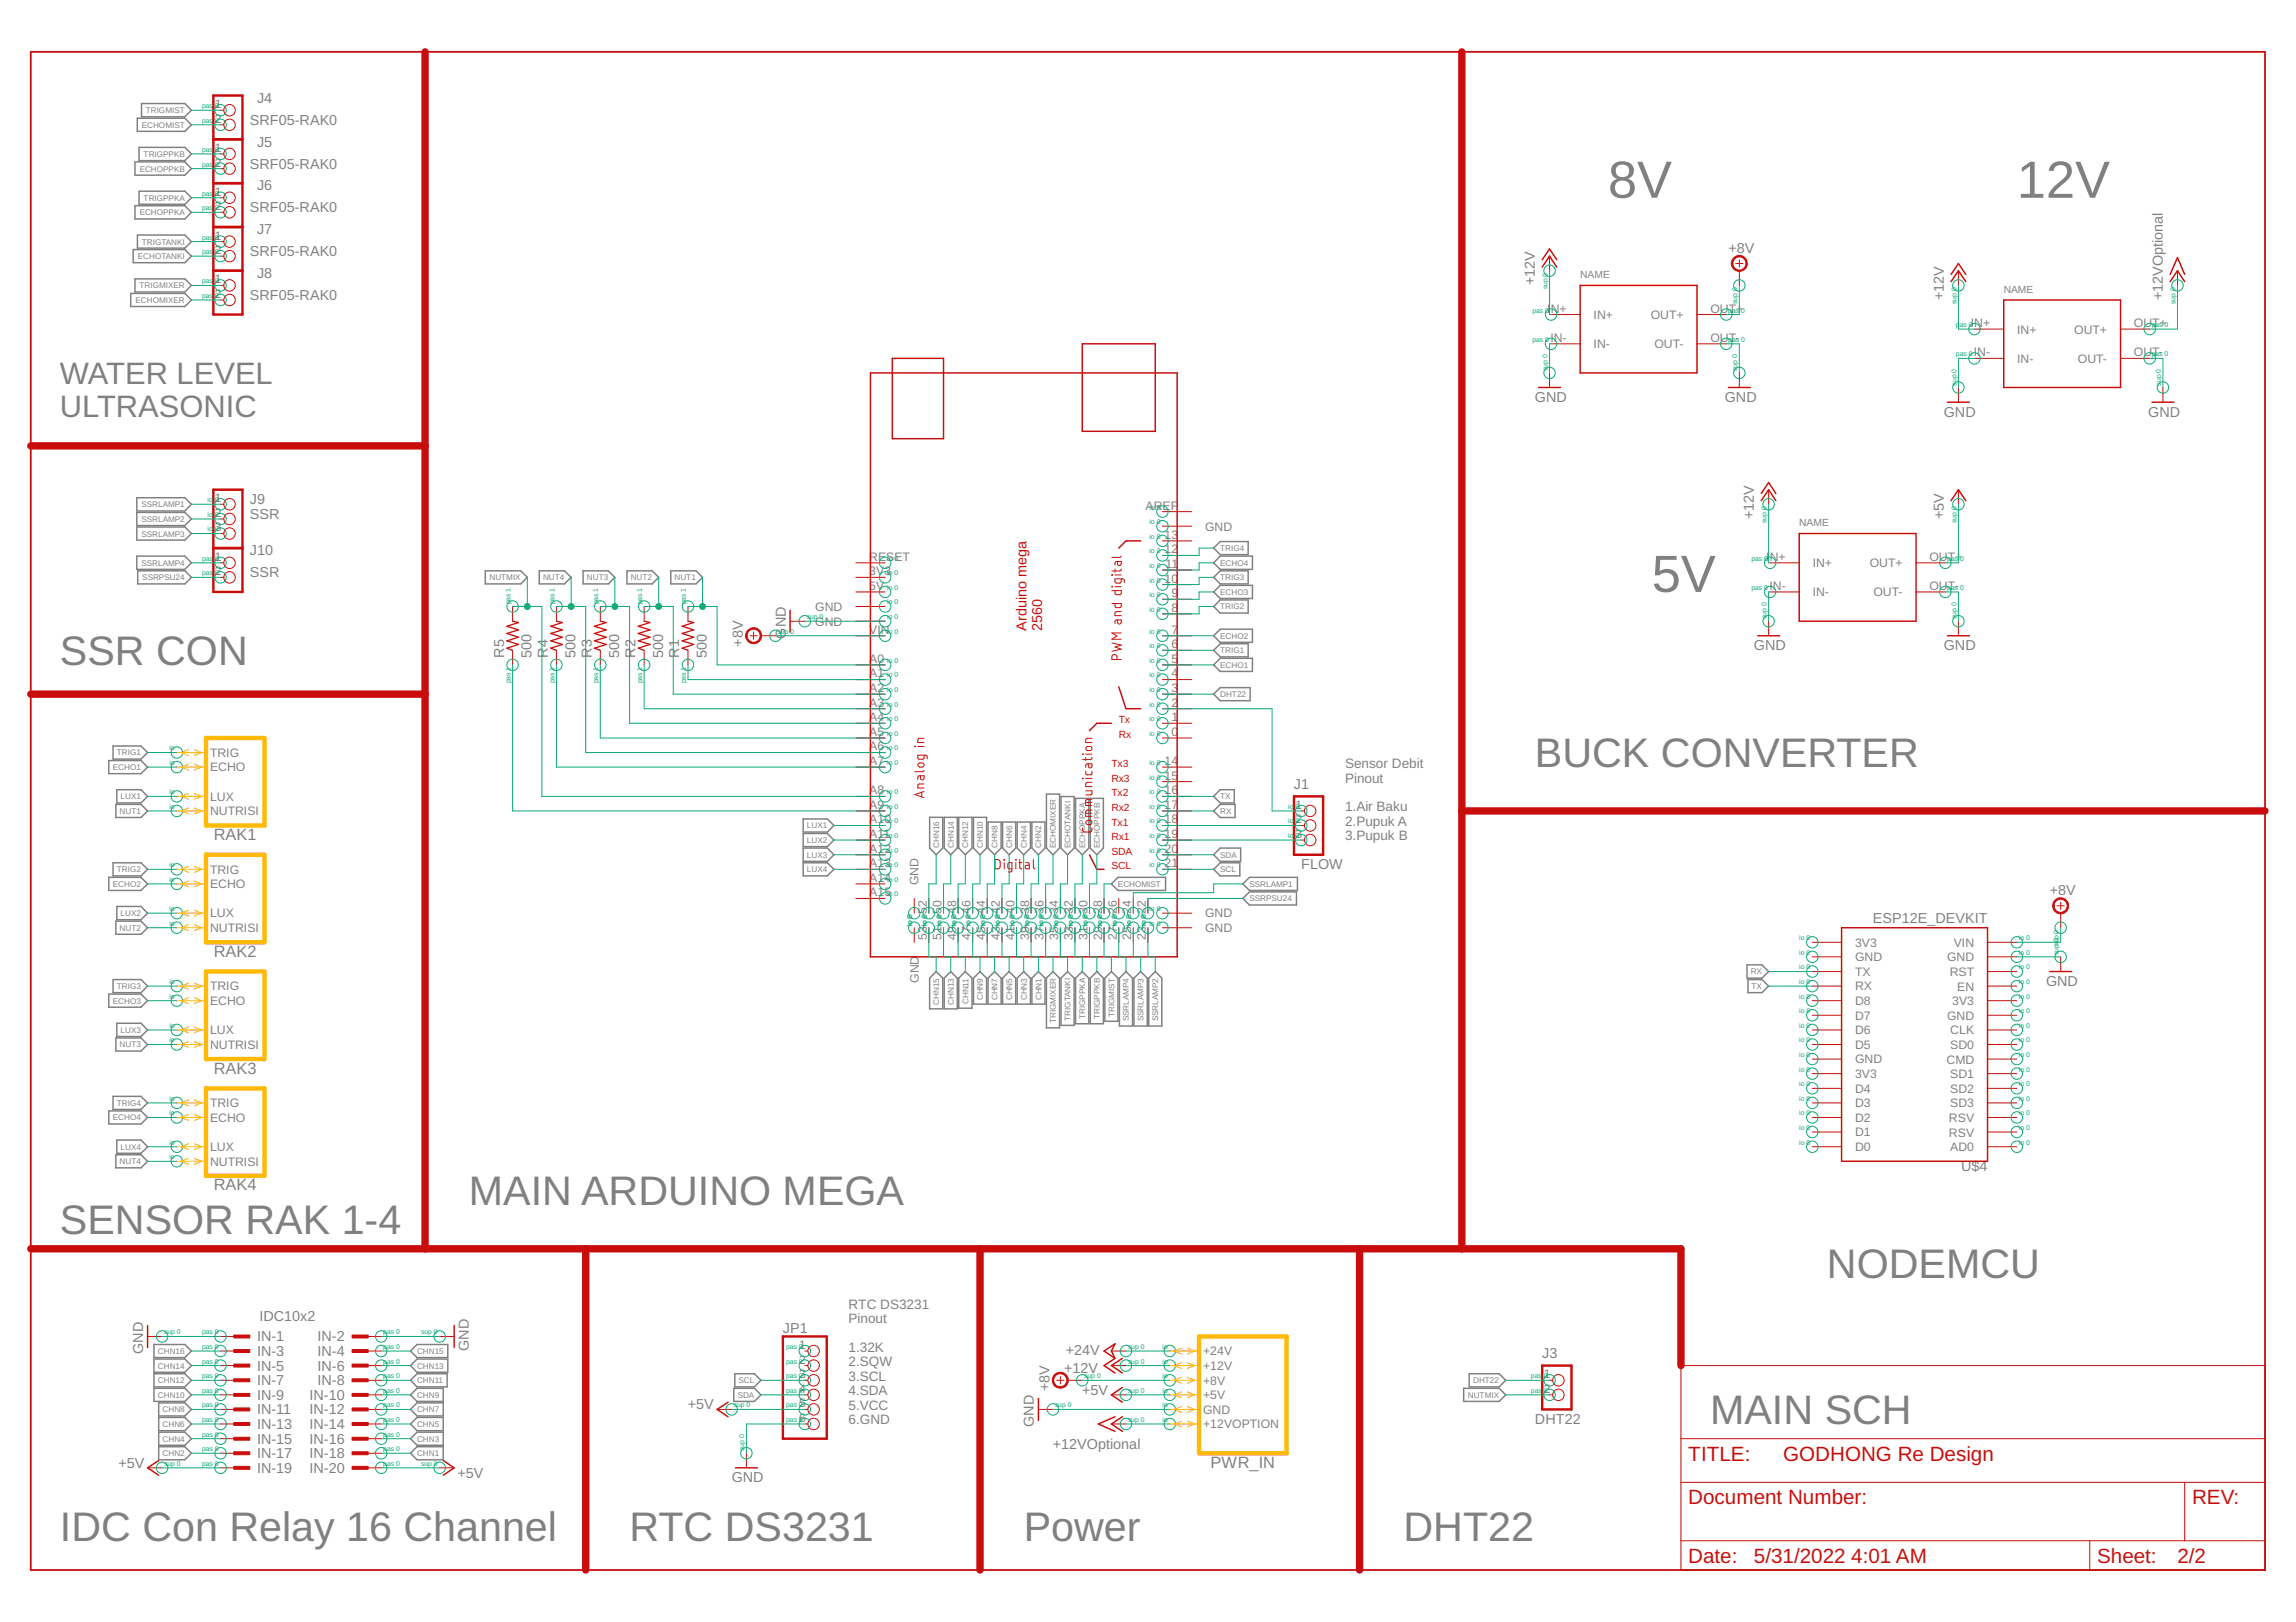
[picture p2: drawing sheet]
<svg xmlns="http://www.w3.org/2000/svg" width="297mm" height="210mm" viewBox="0 0 297 210" stroke-linecap="round" stroke-linejoin="round" font-family="sans-serif">
<defs><g id="words">
<g font-size="6.8" fill="#808080">
<text x="208" y="25.6">8V</text>
<text x="260.9" y="25.6">12V</text>
<text x="213.7" y="76.6">5V</text>
</g>
<g font-size="5.3" fill="#808080">
<text x="7.8" y="86">SSR CON</text>
<text x="198.6" y="99.3">BUCK CONVERTER</text>
<text x="60.7" y="155.9">MAIN ARDUINO MEGA</text>
<text x="7.8" y="159.7">SENSOR RAK 1-4</text>
<text x="236.4" y="165.4">NODEMCU</text>
<text x="221.2" y="184.3">MAIN SCH</text>
<text x="7.8" y="199.4">IDC Con Relay 16 Channel</text>
<text x="81.4" y="199.4">RTC DS3231</text>
<text x="132.5" y="199.4">Power</text>
<text x="181.6" y="199.4">DHT22</text>
</g>
<g font-size="4" fill="#808080">
<text x="7.8" y="49.7">WATER LEVEL</text>
<text x="7.8" y="53.9">ULTRASONIC</text>
</g>
<g font-size="2.7" fill="#c90d0c">
<text x="218.4" y="189">TITLE:</text>
<text x="230.7" y="189">GODHONG Re Design</text>
<text x="218.4" y="194.7">Document Number:</text>
<text x="283.6" y="194.7">REV:</text>
<text x="218.4" y="202.2">Date:</text>
<text x="226.9" y="202.2">5/31/2022</text>
<text x="239.5" y="202.2">4:01 AM</text>
<text x="271.3" y="202.2">Sheet:</text>
<text x="281.7" y="202.2">2/2</text>
</g>
<g font-size="2.1" fill="#808080">
<text x="27.7" y="108.7">RAK1</text>
<text x="27.7" y="123.8">RAK2</text>
<text x="27.7" y="138.9">RAK3</text>
<text x="27.7" y="154.1">RAK4</text>
<text x="156.6" y="190">PWR_IN</text>
</g>
<g font-size="1.9" fill="#808080">
<text x="32.3" y="16.1">SRF05-RAK0</text>
<text x="33.3" y="13.3">J4</text>
<text x="32.3" y="21.8">SRF05-RAK0</text>
<text x="33.3" y="19">J5</text>
<text x="32.3" y="27.5">SRF05-RAK0</text>
<text x="33.3" y="24.6">J6</text>
<text x="32.3" y="33.2">SRF05-RAK0</text>
<text x="33.3" y="30.3">J7</text>
<text x="33.3" y="36">J8</text>
<text x="223.6" y="32.7">+8V</text>
<text x="32.3" y="38.8">SRF05-RAK0</text>
<text x="198.6" y="36.9" transform="rotate(-90 198.6 36.9)">+12V</text>
<text x="251.5" y="38.8" transform="rotate(-90 251.5 38.8)">+12V</text>
<text x="279.8" y="38.8" transform="rotate(-90 279.8 38.8)">+12VOptional</text>
<text x="198.6" y="52">GND</text>
<text x="223.1" y="52">GND</text>
<text x="251.5" y="53.9">GND</text>
<text x="277.9" y="53.9">GND</text>
<text x="32.3" y="65.3">J9</text>
<text x="32.3" y="67.2">SSR</text>
<text x="32.3" y="71.9">J10</text>
<text x="226.9" y="67.2" transform="rotate(-90 226.9 67.2)">+12V</text>
<text x="251.5" y="67.2" transform="rotate(-90 251.5 67.2)">+5V</text>
<text x="32.3" y="74.7">SSR</text>
<text x="96.1" y="83.7" transform="rotate(-90 96.1 83.7)">+8V</text>
<text x="101.6" y="82.6" transform="rotate(-90 101.6 82.6)">GND</text>
<text x="65.2" y="85.1" transform="rotate(-90 65.2 85.1)">R5</text>
<text x="68.8" y="85.1" transform="rotate(-90 68.8 85.1)">500</text>
<text x="70.9" y="85.1" transform="rotate(-90 70.9 85.1)">R4</text>
<text x="74.4" y="85.1" transform="rotate(-90 74.4 85.1)">500</text>
<text x="76.5" y="85.1" transform="rotate(-90 76.5 85.1)">R3</text>
<text x="80.1" y="85.1" transform="rotate(-90 80.1 85.1)">500</text>
<text x="82.2" y="85.1" transform="rotate(-90 82.2 85.1)">R2</text>
<text x="85.8" y="85.1" transform="rotate(-90 85.8 85.1)">500</text>
<text x="87.9" y="85.1" transform="rotate(-90 87.9 85.1)">R1</text>
<text x="91.5" y="85.1" transform="rotate(-90 91.5 85.1)">500</text>
<text x="226.9" y="84.2">GND</text>
<text x="251.5" y="84.2">GND</text>
<text x="167.4" y="102.1">J1</text>
<text x="168.3" y="112.5">FLOW</text>
<text x="242.3" y="119.5">ESP12E_DEVKIT</text>
<text x="265.2" y="115.8">+8V</text>
<text x="264.7" y="127.6">GND</text>
<text x="253.7" y="151.6">U$4</text>
<text x="33.3" y="173.6">IN-1</text>
<text x="33.6" y="171">IDC10x2</text>
<text x="41.1" y="173.6">IN-2</text>
<text x="101.3" y="172.5">JP1</text>
<text x="18.5" y="175.2" transform="rotate(-90 18.5 175.2)">GND</text>
<text x="33.3" y="175.5">IN-3</text>
<text x="33.3" y="177.4">IN-5</text>
<text x="33.3" y="179.3">IN-7</text>
<text x="41.1" y="175.5">IN-4</text>
<text x="41.1" y="177.4">IN-6</text>
<text x="41.1" y="179.3">IN-8</text>
<text x="60.7" y="174.8" transform="rotate(-90 60.7 174.8)">GND</text>
<text x="137.7" y="177.7">+12V</text>
<text x="137.9" y="175.4">+24V</text>
<text x="199.5" y="175.8">J3</text>
<text x="33.3" y="181.2">IN-9</text>
<text x="33.3" y="183">IN-11</text>
<text x="33.3" y="184.9">IN-13</text>
<text x="40" y="181.2">IN-10</text>
<text x="40" y="183">IN-12</text>
<text x="40" y="184.9">IN-14</text>
<text x="89" y="182.4">+5V</text>
<text x="133.8" y="184.7" transform="rotate(-90 133.8 184.7)">GND</text>
<text x="135.8" y="180" transform="rotate(-90 135.8 180)">+8V</text>
<text x="140" y="180.5">+5V</text>
<text x="198.6" y="184.3">DHT22</text>
<text x="15.3" y="190">+5V</text>
<text x="33.3" y="186.8">IN-15</text>
<text x="33.3" y="188.7">IN-17</text>
<text x="33.3" y="190.6">IN-19</text>
<text x="40" y="186.8">IN-16</text>
<text x="40" y="188.7">IN-18</text>
<text x="40" y="190.6">IN-20</text>
<text x="59.2" y="191.3">+5V</text>
<text x="94.7" y="191.8">GND</text>
<text x="136.2" y="187.5">+12VOptional</text>
</g>
<g font-size="1.9" fill="#c90d0c">
<text x="132.8" y="81.6" transform="rotate(-90 132.8 81.6)">Arduino mega</text>
<text x="134.8" y="81.6" transform="rotate(-90 134.8 81.6)">2560</text>
</g>
<g font-size="1.8" fill="#808080">
<text x="174" y="99.4">Sensor Debit</text>
<text x="174" y="101.3">Pinout</text>
<text x="174" y="105">1.Air Baku</text>
<text x="174" y="106.9">2.Pupuk A</text>
<text x="174" y="108.7">3.Pupuk B</text>
<text x="109.8" y="169.4">RTC DS3231</text>
<text x="109.8" y="171.2">Pinout</text>
<text x="109.8" y="175">1.32K</text>
<text x="109.8" y="176.8">2.SQW</text>
<text x="109.8" y="178.7">3.SCL</text>
<text x="109.8" y="180.6">4.SDA</text>
<text x="109.8" y="182.4">5.VCC</text>
<text x="109.8" y="184.3">6.GND</text>
</g>
<g font-size="1.6" fill="#808080">
<text x="27.8" y="14">1</text>
<text x="27.8" y="15.9">2</text>
<text x="27.8" y="19.7">1</text>
<text x="27.8" y="21.6">2</text>
<text x="27.8" y="25.3">1</text>
<text x="27.8" y="27.2">2</text>
<text x="27.8" y="31">1</text>
<text x="27.8" y="32.9">2</text>
<text x="27.8" y="36.7">1</text>
<text x="27.8" y="38.6">2</text>
<text x="200.2" y="40.4">I</text>
<text x="200.6" y="40.4">N+</text>
<text x="206.2" y="41.3">IN+</text>
<text x="213.6" y="41.3">OUT+</text>
<text x="221.3" y="40.4">OUT+</text>
<text x="200.6" y="44.2">IN-</text>
<text x="206.2" y="45.1">IN-</text>
<text x="214" y="45.1">OUT-</text>
<text x="221.3" y="44.2">OUT-</text>
<text x="255" y="42.3">IN+</text>
<text x="255.4" y="46.1">IN-</text>
<text x="261" y="43.2">IN+</text>
<text x="261" y="46.9">IN-</text>
<text x="268.3" y="43.2">OUT+</text>
<text x="268.8" y="47">OUT-</text>
<text x="276.1" y="42.3">OUT+</text>
<text x="276.1" y="46.1">OUT-</text>
<text x="27.8" y="65">1</text>
<text x="148.2" y="65.9">AREF</text>
<text x="27.8" y="66.9">2</text>
<text x="27.8" y="68.8">3</text>
<text x="150.7" y="69.7">13</text>
<text x="150.7" y="71.6">12</text>
<text x="155.9" y="68.7">GND</text>
<text x="27.8" y="72.6">1</text>
<text x="27.8" y="74.4">2</text>
<text x="112.5" y="76.3">5V</text>
<text x="112.5" y="74.4">3V3</text>
<text x="112.5" y="72.6">RESET</text>
<text x="150.7" y="75.4">10</text>
<text x="150.8" y="73.5">11</text>
<text x="151.5" y="77.3">9</text>
<text x="228.5" y="72.6">I</text>
<text x="228.9" y="76.3">IN-</text>
<text x="229" y="72.6">N+</text>
<text x="234.5" y="73.4">IN+</text>
<text x="234.5" y="77.2">IN-</text>
<text x="241.9" y="73.4">OUT+</text>
<text x="242.4" y="77.2">OUT-</text>
<text x="249.6" y="72.6">OUT+</text>
<text x="249.6" y="76.3">OUT-</text>
<text x="105.5" y="81">GND</text>
<text x="105.5" y="79.1">GND</text>
<text x="112.5" y="82">VIN</text>
<text x="151.5" y="79.2">8</text>
<text x="151.5" y="82">7</text>
<text x="151.5" y="83.9">6</text>
<text x="112.5" y="89.6">A2</text>
<text x="112.5" y="87.7">A1</text>
<text x="112.5" y="85.8">A0</text>
<text x="151.5" y="85.8">5</text>
<text x="151.5" y="87.7">4</text>
<text x="151.5" y="89.6">3</text>
<text x="112.5" y="95.2">A5</text>
<text x="112.5" y="93.3">A4</text>
<text x="112.5" y="91.5">A3</text>
<text x="151.5" y="91.5">2</text>
<text x="151.5" y="93.3">1</text>
<text x="151.5" y="95.2">0</text>
<text x="27.2" y="98">TRIG</text>
<text x="27.2" y="99.8">ECHO</text>
<text x="112.5" y="99">A7</text>
<text x="112.5" y="97.1">A6</text>
<text x="150.7" y="99">14</text>
<text x="150.7" y="100.9">15</text>
<text x="27.2" y="103.6">LUX</text>
<text x="27.2" y="105.5">NUTRISI</text>
<text x="112.5" y="106.6">A10</text>
<text x="112.5" y="104.7">A9</text>
<text x="112.5" y="102.8">A8</text>
<text x="150.7" y="102.8">16</text>
<text x="150.7" y="104.7">17</text>
<text x="150.7" y="106.6">18</text>
<text x="167.6" y="104.7">1</text>
<text x="167.6" y="106.6">2</text>
<text x="27.2" y="113.1">TRIG</text>
<text x="112.5" y="112.2">A13</text>
<text x="112.5" y="110.3">A12</text>
<text x="112.5" y="108.5">A11</text>
<text x="150.7" y="108.5">19</text>
<text x="150.7" y="110.3">20</text>
<text x="150.7" y="112.2">21</text>
<text x="167.6" y="108.5">3</text>
<text x="27.2" y="115">ECHO</text>
<text x="27.2" y="118.7">LUX</text>
<text x="112.5" y="116">A15</text>
<text x="112.5" y="114.1">A14</text>
<text x="118.8" y="114.5" transform="rotate(-90 118.8 114.5)">GND</text>
<text x="119.9" y="118.3" transform="rotate(-90 119.9 118.3)">52</text>
<text x="121.8" y="118.3" transform="rotate(-90 121.8 118.3)">50</text>
<text x="123.7" y="118.3" transform="rotate(-90 123.7 118.3)">48</text>
<text x="125.6" y="118.3" transform="rotate(-90 125.6 118.3)">46</text>
<text x="127.5" y="118.3" transform="rotate(-90 127.5 118.3)">44</text>
<text x="129.4" y="118.3" transform="rotate(-90 129.4 118.3)">42</text>
<text x="131.2" y="118.3" transform="rotate(-90 131.2 118.3)">40</text>
<text x="133.1" y="118.3" transform="rotate(-90 133.1 118.3)">38</text>
<text x="135" y="118.3" transform="rotate(-90 135 118.3)">36</text>
<text x="136.9" y="118.3" transform="rotate(-90 136.9 118.3)">34</text>
<text x="138.8" y="118.3" transform="rotate(-90 138.8 118.3)">32</text>
<text x="140.7" y="118.3" transform="rotate(-90 140.7 118.3)">30</text>
<text x="142.6" y="118.3" transform="rotate(-90 142.6 118.3)">28</text>
<text x="144.5" y="118.3" transform="rotate(-90 144.5 118.3)">26</text>
<text x="146.4" y="118.3" transform="rotate(-90 146.4 118.3)">24</text>
<text x="148.2" y="118.3" transform="rotate(-90 148.2 118.3)">22</text>
<text x="155.9" y="118.7">GND</text>
<text x="27.2" y="120.6">NUTRISI</text>
<text x="119.9" y="121.7" transform="rotate(-90 119.9 121.7)">53</text>
<text x="121.8" y="121.7" transform="rotate(-90 121.8 121.7)">51</text>
<text x="123.7" y="121.7" transform="rotate(-90 123.7 121.7)">49</text>
<text x="125.6" y="121.7" transform="rotate(-90 125.6 121.7)">47</text>
<text x="127.5" y="121.7" transform="rotate(-90 127.5 121.7)">45</text>
<text x="129.4" y="121.7" transform="rotate(-90 129.4 121.7)">43</text>
<text x="131.2" y="121.7" transform="rotate(-90 131.2 121.7)">41</text>
<text x="133.1" y="121.7" transform="rotate(-90 133.1 121.7)">39</text>
<text x="135" y="121.7" transform="rotate(-90 135 121.7)">37</text>
<text x="136.9" y="121.7" transform="rotate(-90 136.9 121.7)">35</text>
<text x="138.8" y="121.7" transform="rotate(-90 138.8 121.7)">33</text>
<text x="140.7" y="121.7" transform="rotate(-90 140.7 121.7)">31</text>
<text x="142.6" y="121.7" transform="rotate(-90 142.6 121.7)">29</text>
<text x="144.5" y="121.7" transform="rotate(-90 144.5 121.7)">27</text>
<text x="146.4" y="121.7" transform="rotate(-90 146.4 121.7)">25</text>
<text x="148.2" y="121.7" transform="rotate(-90 148.2 121.7)">23</text>
<text x="155.9" y="120.6">GND</text>
<text x="240" y="124.4">GND</text>
<text x="240" y="122.5">3V3</text>
<text x="251.9" y="124.4">GND</text>
<text x="252.8" y="122.5">VIN</text>
<text x="27.2" y="128.2">TRIG</text>
<text x="27.2" y="130.1">ECHO</text>
<text x="118.9" y="127.2" transform="rotate(-90 118.9 127.2)">GND</text>
<text x="240" y="132">D7</text>
<text x="240" y="130.1">D8</text>
<text x="240" y="128.2">RX</text>
<text x="240" y="126.3">TX</text>
<text x="251.9" y="132">GND</text>
<text x="252.3" y="126.3">RST</text>
<text x="252.6" y="130.1">3V3</text>
<text x="253.2" y="128.2">EN</text>
<text x="27.2" y="133.8">LUX</text>
<text x="27.2" y="135.7">NUTRISI</text>
<text x="240" y="137.6">GND</text>
<text x="240" y="135.7">D5</text>
<text x="240" y="133.8">D6</text>
<text x="251.8" y="137.6">CMD</text>
<text x="252.3" y="135.7">SD0</text>
<text x="252.3" y="133.9">CLK</text>
<text x="27.2" y="143.3">TRIG</text>
<text x="240" y="143.3">D3</text>
<text x="240" y="141.4">D4</text>
<text x="240" y="139.5">3V3</text>
<text x="252.3" y="143.3">SD3</text>
<text x="252.3" y="141.4">SD2</text>
<text x="252.3" y="139.5">SD1</text>
<text x="27.2" y="145.2">ECHO</text>
<text x="27.2" y="149">LUX</text>
<text x="240" y="149">D0</text>
<text x="240" y="147.1">D1</text>
<text x="240" y="145.2">D2</text>
<text x="252.1" y="147.1">RSV</text>
<text x="252.1" y="145.2">RSV</text>
<text x="252.3" y="149">AD0</text>
<text x="27.2" y="150.8">NUTRISI</text>
<text x="103.4" y="174.6">1</text>
<text x="103.4" y="176.5">2</text>
<text x="103.4" y="178.4">3</text>
<text x="155.7" y="175.4">+24V</text>
<text x="155.7" y="177.3">+12V</text>
<text x="155.7" y="179.2">+8V</text>
<text x="199.7" y="178.4">1</text>
<text x="103.4" y="180.2">4</text>
<text x="103.4" y="182.1">5</text>
<text x="103.4" y="184">6</text>
<text x="155.7" y="181.1">+5V</text>
<text x="155.7" y="183">GND</text>
<text x="155.7" y="184.9">+12VOPTION</text>
<text x="199.7" y="180.2">2</text>
</g>
<g font-size="1.3" fill="#808080">
<text x="204.4" y="36">NAME</text>
<text x="259.2" y="37.9">NAME</text>
<text x="232.8" y="68.1">NAME</text>
</g>
<g font-size="1.3" fill="#c90d0c">
<text x="144.7" y="93.6">Tx</text>
<text x="144.7" y="95.5">Rx</text>
<text x="143.8" y="99.3">Tx3</text>
<text x="143.8" y="101.2">Rx3</text>
<text x="143.8" y="103.1">Tx2</text>
<text x="143.8" y="104.9">Rx2</text>
<text x="143.8" y="106.8">Tx1</text>
<text x="143.8" y="108.7">Rx1</text>
<text x="143.8" y="110.6">SDA</text>
<text x="143.8" y="112.5">SCL</text>
</g>
<g font-size="1.1" fill="#808080">
<text x="18.3" y="16.5">ECHOMIST</text>
<text x="18.9" y="14.6">TRIGMIST</text>
<text x="18.1" y="22.2">ECHOPPKB</text>
<text x="18.6" y="20.3">TRIGPPKB</text>
<text x="18.1" y="27.9">ECHOPPKA</text>
<text x="18.6" y="26">TRIGPPKA</text>
<text x="17.8" y="33.5">ECHOTANKI</text>
<text x="18.3" y="31.6">TRIGTANKI</text>
<text x="17.5" y="39.2">ECHOMIXER</text>
<text x="18" y="37.3">TRIGMIXER</text>
<text x="18.3" y="65.7">SSRLAMP1</text>
<text x="18.3" y="67.5">SSRLAMP2</text>
<text x="18.3" y="69.4">SSRLAMP3</text>
<text x="157.9" y="71.3">TRIG4</text>
<text x="18.3" y="73.2">SSRLAMP4</text>
<text x="18.4" y="75.1">SSRPSU24</text>
<text x="63.3" y="75.1">NUTMIX</text>
<text x="70.3" y="75.1">NUT4</text>
<text x="75.9" y="75.1">NUT3</text>
<text x="81.6" y="75.1">NUT2</text>
<text x="87.3" y="75.1">NUT1</text>
<text x="157.9" y="75.1">TRIG3</text>
<text x="157.9" y="77">ECHO3</text>
<text x="157.9" y="73.2">ECHO4</text>
<text x="157.9" y="78.9">TRIG2</text>
<text x="157.9" y="82.6">ECHO2</text>
<text x="157.9" y="84.5">TRIG1</text>
<text x="157.9" y="86.4">ECHO1</text>
<text x="157.9" y="90.2">DHT22</text>
<text x="14.6" y="99.7">ECHO1</text>
<text x="15.1" y="97.8">TRIG1</text>
<text x="15.5" y="105.3">NUT1</text>
<text x="15.6" y="103.4">LUX1</text>
<text x="104.4" y="107.2">LUX1</text>
<text x="157.9" y="103.4">TX</text>
<text x="157.9" y="105.3">RX</text>
<text x="15.1" y="112.9">TRIG2</text>
<text x="104.4" y="109.1">LUX2</text>
<text x="104.4" y="111">LUX3</text>
<text x="104.4" y="112.9">LUX4</text>
<text x="121.5" y="109.8" transform="rotate(-90 121.5 109.8)">CHN16</text>
<text x="123.4" y="109.8" transform="rotate(-90 123.4 109.8)">CHN14</text>
<text x="125.3" y="109.8" transform="rotate(-90 125.3 109.8)">CHN12</text>
<text x="127.2" y="109.8" transform="rotate(-90 127.2 109.8)">CHN10</text>
<text x="129" y="109.8" transform="rotate(-90 129 109.8)">CHN8</text>
<text x="130.9" y="109.8" transform="rotate(-90 130.9 109.8)">CHN6</text>
<text x="132.8" y="109.8" transform="rotate(-90 132.8 109.8)">CHN4</text>
<text x="134.7" y="109.8" transform="rotate(-90 134.7 109.8)">CHN2</text>
<text x="136.6" y="109.8" transform="rotate(-90 136.6 109.8)">ECHOMIXER</text>
<text x="138.5" y="109.8" transform="rotate(-90 138.5 109.8)">ECHOTANKI</text>
<text x="140.4" y="109.8" transform="rotate(-90 140.4 109.8)">ECHOPPKA</text>
<text x="142.3" y="109.8" transform="rotate(-90 142.3 109.8)">ECHOPPKB</text>
<text x="157.9" y="111">SDA</text>
<text x="157.9" y="112.9">SCL</text>
<text x="14.6" y="114.8">ECHO2</text>
<text x="15.6" y="118.5">LUX2</text>
<text x="144.6" y="114.8">ECHOMIST</text>
<text x="161.6" y="116.7">SSRPSU24</text>
<text x="161.6" y="114.8">SSRLAMP1</text>
<text x="15.5" y="120.4">NUT2</text>
<text x="14.6" y="129.9">ECHO3</text>
<text x="15.1" y="128">TRIG3</text>
<text x="121.5" y="130" transform="rotate(-90 121.5 130)">CHN15</text>
<text x="123.4" y="130" transform="rotate(-90 123.4 130)">CHN13</text>
<text x="125.3" y="130" transform="rotate(-90 125.3 130)">CHN11</text>
<text x="127.2" y="129.5" transform="rotate(-90 127.2 129.5)">CHN9</text>
<text x="129.1" y="129.5" transform="rotate(-90 129.1 129.5)">CHN7</text>
<text x="130.9" y="129.5" transform="rotate(-90 130.9 129.5)">CHN5</text>
<text x="132.8" y="129.5" transform="rotate(-90 132.8 129.5)">CHN3</text>
<text x="134.7" y="129.5" transform="rotate(-90 134.7 129.5)">CHN1</text>
<text x="140.4" y="131.9" transform="rotate(-90 140.4 131.9)">TRIGPPKA</text>
<text x="142.3" y="131.9" transform="rotate(-90 142.3 131.9)">TRIGPPKB</text>
<text x="144.2" y="131.6" transform="rotate(-90 144.2 131.6)">TRIGMIST</text>
<text x="226.5" y="126.1">RX</text>
<text x="226.6" y="128">TX</text>
<text x="15.5" y="135.6">NUT3</text>
<text x="15.6" y="133.7">LUX3</text>
<text x="136.6" y="132.4" transform="rotate(-90 136.6 132.4)">TRIGMIXER</text>
<text x="138.5" y="132.1" transform="rotate(-90 138.5 132.1)">TRIGTANKI</text>
<text x="146.1" y="132.2" transform="rotate(-90 146.1 132.2)">SSRLAMP4</text>
<text x="147.9" y="132.2" transform="rotate(-90 147.9 132.2)">SSRLAMP3</text>
<text x="149.8" y="132.2" transform="rotate(-90 149.8 132.2)">SSRLAMP2</text>
<text x="15.1" y="143.1">TRIG4</text>
<text x="14.6" y="145">ECHO4</text>
<text x="15.6" y="148.8">LUX4</text>
<text x="15.5" y="150.7">NUT4</text>
<text x="20.4" y="179">CHN12</text>
<text x="20.4" y="177.1">CHN14</text>
<text x="20.4" y="175.2">CHN16</text>
<text x="54" y="179">CHN11</text>
<text x="54" y="177.1">CHN13</text>
<text x="54" y="175.2">CHN15</text>
<text x="95.5" y="179">SCL</text>
<text x="190.6" y="179">DHT22</text>
<text x="20.4" y="180.9">CHN10</text>
<text x="21" y="184.7">CHN6</text>
<text x="21" y="182.8">CHN8</text>
<text x="54" y="184.7">CHN5</text>
<text x="54" y="182.8">CHN7</text>
<text x="54" y="180.9">CHN9</text>
<text x="95.4" y="180.9">SDA</text>
<text x="189.9" y="180.9">NUTMIX</text>
<text x="21" y="188.4">CHN2</text>
<text x="21" y="186.6">CHN4</text>
<text x="54" y="188.4">CHN1</text>
<text x="54" y="186.6">CHN3</text>
</g>
<g font-size=".9" fill="#0dab76">
<text x="26.1" y="14">pas</text>
<text x="26.1" y="15.9">pas</text>
<text x="27.8" y="14">0</text>
<text x="27.8" y="15.9">0</text>
<text x="26.1" y="19.7">pas</text>
<text x="26.1" y="21.6">pas</text>
<text x="27.8" y="19.7">0</text>
<text x="27.8" y="21.6">0</text>
<text x="26.1" y="25.3">pas</text>
<text x="26.1" y="27.2">pas</text>
<text x="27.8" y="25.3">0</text>
<text x="27.8" y="27.2">0</text>
<text x="26.1" y="31">pas</text>
<text x="26.1" y="32.9">pas</text>
<text x="27.8" y="31">0</text>
<text x="27.8" y="32.9">0</text>
<text x="26.1" y="36.7">pas</text>
<text x="26.1" y="38.6">pas</text>
<text x="27.8" y="36.7">0</text>
<text x="27.8" y="38.6">0</text>
<text x="198.3" y="40.4">pas 0</text>
<text x="200.2" y="37.4" transform="rotate(-90 200.2 37.4)">sup 0</text>
<text x="223.6" y="40.4">pas</text>
<text x="224.8" y="39.3" transform="rotate(-90 224.8 39.3)">sup 0</text>
<text x="225.2" y="40.4">0</text>
<text x="253.1" y="39.3" transform="rotate(-90 253.1 39.3)">sup 0</text>
<text x="281.4" y="39.3" transform="rotate(-90 281.4 39.3)">sup 0</text>
<text x="198.3" y="44.2">pas 0</text>
<text x="200.2" y="48" transform="rotate(-90 200.2 48)">sup 0</text>
<text x="223.6" y="44.2">pas 0</text>
<text x="224.8" y="48" transform="rotate(-90 224.8 48)">sup 0</text>
<text x="253" y="42.3">p</text>
<text x="253" y="46.1">pas 0</text>
<text x="253.5" y="42.3">as 0</text>
<text x="278.4" y="42.3">pas 0</text>
<text x="278.4" y="46.1">pas 0</text>
<text x="253.1" y="49.9" transform="rotate(-90 253.1 49.9)">sup 0</text>
<text x="279.5" y="49.9" transform="rotate(-90 279.5 49.9)">sup 0</text>
<text x="26.8" y="65">io</text>
<text x="27.8" y="65">0</text>
<text x="148.7" y="65.9">io 0</text>
<text x="26.8" y="66.9">io</text>
<text x="26.8" y="68.8">io</text>
<text x="27.8" y="66.9">0</text>
<text x="27.8" y="68.8">0</text>
<text x="148.7" y="67.8">io 0</text>
<text x="148.7" y="69.7">io 0</text>
<text x="148.7" y="71.6">io 0</text>
<text x="228.5" y="67.7" transform="rotate(-90 228.5 67.7)">sup 0</text>
<text x="253.1" y="67.7" transform="rotate(-90 253.1 67.7)">sup 0</text>
<text x="26.1" y="72.6">pas</text>
<text x="26.1" y="74.4">pas</text>
<text x="27.8" y="72.6">0</text>
<text x="27.8" y="74.4">0</text>
<text x="114.8" y="76.3">io 0</text>
<text x="114.8" y="74.4">io 0</text>
<text x="114.8" y="72.6">io 0</text>
<text x="148.7" y="73.5">io 0</text>
<text x="148.7" y="75.4">io 0</text>
<text x="148.7" y="77.3">io 0</text>
<text x="226.6" y="72.6">pas 0</text>
<text x="226.6" y="76.3">pas 0</text>
<text x="251.9" y="72.6">pas</text>
<text x="251.9" y="76.3">pas 0</text>
<text x="253.6" y="72.6">0</text>
<text x="66.1" y="78.2" transform="rotate(-90 66.1 78.2)">pas 1</text>
<text x="71.7" y="78.2" transform="rotate(-90 71.7 78.2)">pas 1</text>
<text x="77.4" y="78.2" transform="rotate(-90 77.4 78.2)">pas 1</text>
<text x="83.1" y="78.2" transform="rotate(-90 83.1 78.2)">pas 1</text>
<text x="88.7" y="78.2" transform="rotate(-90 88.7 78.2)">pas 1</text>
<text x="100.6" y="82">sup 0</text>
<text x="104.4" y="80.1">sup 0</text>
<text x="114.8" y="82">io 0</text>
<text x="114.8" y="80.1">io 0</text>
<text x="114.8" y="78.2">io 0</text>
<text x="148.7" y="79.2">io 0</text>
<text x="148.7" y="82">io 0</text>
<text x="148.7" y="83.9">io 0</text>
<text x="228.5" y="80.1" transform="rotate(-90 228.5 80.1)">sup 0</text>
<text x="253.1" y="80.1" transform="rotate(-90 253.1 80.1)">sup 0</text>
<text x="66.1" y="88.5" transform="rotate(-90 66.1 88.5)">pas 1</text>
<text x="71.7" y="88.5" transform="rotate(-90 71.7 88.5)">pas 1</text>
<text x="77.4" y="88.5" transform="rotate(-90 77.4 88.5)">pas 1</text>
<text x="83.1" y="88.5" transform="rotate(-90 83.1 88.5)">pas 1</text>
<text x="88.7" y="88.5" transform="rotate(-90 88.7 88.5)">pas 1</text>
<text x="114.8" y="89.6">io 0</text>
<text x="114.8" y="87.7">io 0</text>
<text x="114.8" y="85.8">io 0</text>
<text x="148.7" y="85.8">io 0</text>
<text x="148.7" y="87.7">io 0</text>
<text x="148.7" y="89.6">io 0</text>
<text x="114.8" y="95.2">io 0</text>
<text x="114.8" y="93.3">io 0</text>
<text x="114.8" y="91.5">io 0</text>
<text x="148.7" y="91.5">io 0</text>
<text x="148.7" y="93.3">io 0</text>
<text x="148.7" y="95.2">io 0</text>
<text x="21.9" y="97.1">io</text>
<text x="21.9" y="99">io</text>
<text x="114.8" y="99">io 0</text>
<text x="114.8" y="97.1">io 0</text>
<text x="148.7" y="99">io 0</text>
<text x="148.7" y="100.9">io 0</text>
<text x="21.9" y="102.8">io</text>
<text x="21.9" y="104.7">io</text>
<text x="114.8" y="106.6">io 0</text>
<text x="114.8" y="104.7">io 0</text>
<text x="114.8" y="102.8">io 0</text>
<text x="148.7" y="102.8">io 0</text>
<text x="148.7" y="104.7">io 0</text>
<text x="148.7" y="106.6">io 0</text>
<text x="166.6" y="104.7">io</text>
<text x="166.6" y="106.6">io</text>
<text x="167.6" y="104.7">0</text>
<text x="167.6" y="106.6">0</text>
<text x="21.9" y="112.2">io</text>
<text x="114.8" y="112.2">io 0</text>
<text x="114.8" y="110.3">io 0</text>
<text x="114.8" y="108.5">io 0</text>
<text x="148.7" y="108.5">io 0</text>
<text x="148.7" y="110.3">io 0</text>
<text x="148.7" y="112.2">io 0</text>
<text x="166.6" y="108.5">io</text>
<text x="167.6" y="108.5">0</text>
<text x="21.9" y="114.1">io</text>
<text x="21.9" y="117.9">io</text>
<text x="21.9" y="119.8">io</text>
<text x="114.8" y="116">io 0</text>
<text x="114.8" y="114.1">io 0</text>
<text x="118" y="119.9" transform="rotate(-90 118 119.9)">io 0</text>
<text x="119.9" y="119.9" transform="rotate(-90 119.9 119.9)">io 0</text>
<text x="121.8" y="119.9" transform="rotate(-90 121.8 119.9)">io 0</text>
<text x="123.7" y="119.9" transform="rotate(-90 123.7 119.9)">io 0</text>
<text x="125.6" y="119.9" transform="rotate(-90 125.6 119.9)">io 0</text>
<text x="127.5" y="119.9" transform="rotate(-90 127.5 119.9)">io 0</text>
<text x="129.4" y="119.9" transform="rotate(-90 129.4 119.9)">io 0</text>
<text x="131.2" y="119.9" transform="rotate(-90 131.2 119.9)">io 0</text>
<text x="133.1" y="119.9" transform="rotate(-90 133.1 119.9)">io 0</text>
<text x="135" y="119.9" transform="rotate(-90 135 119.9)">io 0</text>
<text x="136.9" y="119.9" transform="rotate(-90 136.9 119.9)">io 0</text>
<text x="138.8" y="119.9" transform="rotate(-90 138.8 119.9)">io 0</text>
<text x="140.7" y="119.9" transform="rotate(-90 140.7 119.9)">io 0</text>
<text x="142.6" y="119.9" transform="rotate(-90 142.6 119.9)">io 0</text>
<text x="144.5" y="119.9" transform="rotate(-90 144.5 119.9)">io 0</text>
<text x="146.4" y="119.9" transform="rotate(-90 146.4 119.9)">io 0</text>
<text x="148.2" y="119.9" transform="rotate(-90 148.2 119.9)">io 0</text>
<text x="148.7" y="117.9">io 0</text>
<text x="148.7" y="119.8">io 0</text>
<text x="232.8" y="125.5">io 0</text>
<text x="232.8" y="123.6">io 0</text>
<text x="232.8" y="121.7">io 0</text>
<text x="261.2" y="125.5">io 0</text>
<text x="261.2" y="123.6">io 0</text>
<text x="261.2" y="121.7">io 0</text>
<text x="266.3" y="123.6" transform="rotate(-90 266.3 123.6)">supsu0p 0</text>
<text x="21.9" y="127.3">io</text>
<text x="21.9" y="129.2">io</text>
<text x="232.8" y="131.1">io 0</text>
<text x="232.8" y="129.2">io 0</text>
<text x="232.8" y="127.3">io 0</text>
<text x="261.2" y="131.1">io 0</text>
<text x="261.2" y="129.2">io 0</text>
<text x="261.2" y="127.3">io 0</text>
<text x="21.9" y="133">io</text>
<text x="21.9" y="134.9">io</text>
<text x="232.8" y="136.8">io 0</text>
<text x="232.8" y="134.9">io 0</text>
<text x="232.8" y="133">io 0</text>
<text x="261.2" y="136.8">io 0</text>
<text x="261.2" y="134.9">io 0</text>
<text x="261.2" y="133">io 0</text>
<text x="21.9" y="142.5">io</text>
<text x="232.8" y="142.5">io 0</text>
<text x="232.8" y="140.6">io 0</text>
<text x="232.8" y="138.7">io 0</text>
<text x="261.2" y="142.5">io 0</text>
<text x="261.2" y="140.6">io 0</text>
<text x="261.2" y="138.7">io 0</text>
<text x="21.9" y="144.3">io</text>
<text x="21.9" y="148.1">io</text>
<text x="232.8" y="148.1">io 0</text>
<text x="232.8" y="146.2">io 0</text>
<text x="232.8" y="144.3">io 0</text>
<text x="261.2" y="148.1">io 0</text>
<text x="261.2" y="146.2">io 0</text>
<text x="261.2" y="144.3">io 0</text>
<text x="21.9" y="150">io</text>
<text x="21.2" y="172.7">sup 0</text>
<text x="26.1" y="172.7">pas 0</text>
<text x="49.6" y="172.7">pas 0</text>
<text x="54.5" y="172.7">sup 0</text>
<text x="26.1" y="174.6">pas 0</text>
<text x="26.1" y="176.5">pas 0</text>
<text x="26.1" y="178.4">pas 0</text>
<text x="49.6" y="174.6">pas 0</text>
<text x="49.6" y="176.5">pas 0</text>
<text x="49.6" y="178.4">pas 0</text>
<text x="101.7" y="174.6">pas 0</text>
<text x="101.7" y="176.5">pas 0</text>
<text x="101.7" y="178.4">pas 0</text>
<text x="140.3" y="178.4">sup 0</text>
<text x="145.9" y="174.6">sup 0</text>
<text x="145.9" y="176.5">sup 0</text>
<text x="150.4" y="174.6">io</text>
<text x="150.4" y="176.5">io</text>
<text x="150.4" y="178.4">io</text>
<text x="198.1" y="178.4">pas</text>
<text x="199.7" y="178.4">0</text>
<text x="26.1" y="180.2">pas 0</text>
<text x="26.1" y="182.1">pas 0</text>
<text x="26.1" y="184">pas 0</text>
<text x="26.1" y="185.9">pas 0</text>
<text x="49.6" y="180.2">pas 0</text>
<text x="49.6" y="182.1">pas 0</text>
<text x="49.6" y="184">pas 0</text>
<text x="49.6" y="185.9">pas 0</text>
<text x="94.9" y="182.1">sup 0</text>
<text x="101.7" y="180.2">pas 0</text>
<text x="101.7" y="182.1">pas 0</text>
<text x="101.7" y="184">pas 0</text>
<text x="136.5" y="182.1">sup 0</text>
<text x="145.9" y="180.2">sup 0</text>
<text x="145.9" y="184">sup 0</text>
<text x="150.4" y="180.2">io</text>
<text x="150.4" y="182.1">io</text>
<text x="150.4" y="184">io</text>
<text x="198.1" y="180.2">pas</text>
<text x="199.7" y="180.2">0</text>
<text x="21.2" y="189.7">sup 0</text>
<text x="26.1" y="187.8">pas 0</text>
<text x="26.1" y="189.7">pas 0</text>
<text x="49.6" y="187.8">pas 0</text>
<text x="49.6" y="189.7">pas 0</text>
<text x="54.5" y="189.7">sup 0</text>
<text x="96.3" y="187.8" transform="rotate(-90 96.3 187.8)">sup 0</text>
</g>
</g></defs>
<g fill="none" stroke="#808080" stroke-width=".19">
<path d="M17.8 15.3h6.1l.9 .9-.9 .8h-6.1zM18 19.1h5.9l.9 .8-.9 .9h-5.9zM18.3 13.4h5.6l.9 .9-.9 .8h-5.6zM16.9 38h7l.9 .8-.9 .9h-7zM17.2 32.3h6.7l.9 .8-.9 .9h-6.7zM17.5 36.1h6.4l.9 .8-.9 .9h-6.4zM17.5 21h6.4l.9 .8-.9 .9h-6.4zM17.5 26.6h6.4l.9 .9-.9 .8h-6.4zM17.8 30.4h6.1l.9 .9-.9 .8h-6.1zM18 24.7h5.9l.9 .9-.9 .8h-5.9zM17.7 72h6.2l.9 .8-.9 .9h-6.2zM17.7 66.3h6.2l.9 .9-.9 .8h-6.2z"/>
<path d="M17.7 64.4h6.2l.9 .9-.9 .8h-6.2zM17.7 68.2h6.2l.9 .8-.9 .9h-6.2zM17.8 73.9h6.1l.9 .8-.9 .9h-6.1zM62.8 73.9h4.6l.8 .8-.8 .9h-4.6zM69.8 73.9h3.2l.9 .8-.9 .9h-3.2zM75.4 73.9h3.3l.8 .8-.8 .9h-3.3zM81.1 73.9h3.3l.8 .8-.8 .9h-3.3zM86.8 73.9h3.2l.9 .8-.9 .9h-3.2zM157 70.9l.9-.8h3.6v1.7h-3.6zM157.9 73.9h3.6v1.7h-3.6l-.9-.9zM157.9 77.6h3.6v1.7h-3.6l-.9-.8zM157.9 72h4.1v1.7h-4.1l-.9-.9z"/>
<path d="M157.9 75.8h4.1v1.6h-4.1l-.9-.8zM14.1 98.4h4.1l.9 .9-.9 .8h-4.1zM14.6 96.5h3.6l.9 .9-.9 .8h-3.6zM157 82.3l.9-.9h4.1v1.7h-4.1zM157 89.8l.9-.8h3.8v1.7h-3.8zM157.9 83.3h3.6v1.7h-3.6l-.9-.8zM157.9 85.2h4.1v1.7h-4.1l-.9-.9zM14.1 113.5h4.1l.9 .9-.9 .8h-4.1zM14.6 111.7h3.6l.9 .8-.9 .8h-3.6zM15 104.1h3.2l.9 .8-.9 .9h-3.2zM15 119.2h3.2l.9 .9-.9 .8h-3.2zM15.1 102.2h3.1l.9 .9-.9 .8h-3.1z"/>
<path d="M15.1 117.3h3.1l.9 .9-.9 .8h-3.1zM103.9 109.7h3.1l.9 .9-.9 .9h-3.1zM103.9 111.7h3.1l.9 .8-.9 .8h-3.1zM103.9 106h3.1l.9 .8-.9 .9h-3.1zM103.9 107.9h3.1l.9 .8-.9 .9h-3.1zM120.3 105.8h1.7v3.9l-.9 .9-.8-.9zM122.2 105.8h1.6v3.9l-.8 .9-.8-.9zM124 105.8h1.8v3.9l-.9 .9-.9-.9zM125.9 105.8h1.7v3.9l-.8 .9-.9-.9zM127.8 106.4h1.7v3.3l-.8 .9-.9-.9zM129.7 106.4h1.7v3.3l-.8 .9-.9-.9zM131.6 106.4h1.7v3.3l-.9 .9-.8-.9z"/>
<path d="M133.5 106.4h1.7v3.3l-.9 .9-.8-.9zM135.4 102.8h1.7v6.9l-.9 .9-.8-.9zM137.3 103.1h1.7v6.6l-.9 .9-.8-.9zM139.1 103.3h1.8v6.4l-.9 .9-.9-.9zM141.1 103.3h1.6v6.4l-.8 .9-.8-.9zM143.8 114.4l.8-.9h6.2v1.7h-6.2zM157 104.9l.9-.8h1.9v1.7h-1.9zM157 112.5l.9-.8h2.5v1.6h-2.5zM157.9 102.2h1.8v1.7h-1.8l-.9-.8zM157.9 109.7h2.6v1.8h-2.6l-.9-.9zM160.8 114.4l.8-.9h6.3v1.7h-6.3zM160.8 116.3l.8-.9h6.1v1.7h-6.1z"/>
<path d="M14.1 128.7h4.1l.9 .8-.9 .8h-4.1zM14.6 126.8h3.6l.9 .8-.9 .9h-3.6zM15 134.3h3.2l.9 .9-.9 .8h-3.2zM15.1 132.4h3.1l.9 .9-.9 .8h-3.1zM121.1 125.7l.9 .9v4h-1.7v-4zM123 125.7l.8 .9v4h-1.6v-4zM124.9 125.7l.9 .9v3.9h-1.8v-3.9zM126.8 125.7l.8 .9v3.3h-1.7v-3.3zM128.7 125.7l.8 .9v3.3h-1.7v-3.3zM130.6 125.7l.8 .9v3.3h-1.7v-3.3zM132.4 125.7l.9 .9v3.3h-1.7v-3.3zM134.3 125.7l.9 .9v3.3h-1.7v-3.3z"/>
<path d="M135.4 126.6l.8-.9 .9 .9v6.4h-1.7zM138.1 125.7l.9 .9v6.1h-1.7v-6.1zM139.1 126.6l.9-.9 .9 .9v5.9h-1.8zM141.1 126.6l.8-.9 .8 .9v5.9h-1.6zM143.8 125.7l.8 .9v5.6h-1.7v-5.6zM144.8 126.6l.9-.9 .8 .9v6.2h-1.7zM146.7 126.6l.9-.9 .8 .9v6.2h-1.7zM149.5 125.7l.8 .9v6.2h-1.7v-6.2zM226 124.9h1.9l.9 .8-.9 .9h-1.9zM226.1 126.8h1.8l.9 .8-.9 .9h-1.8zM14.1 143.8h4.1l.9 .8-.9 .9h-4.1zM14.6 141.9h3.6l.9 .8-.9 .9h-3.6z"/>
<path d="M15 149.4h3.2l.9 .9-.9 .8h-3.2zM15.1 147.5h3.1l.9 .9-.9 .8h-3.1zM19.9 179.7h4l.9 .8-.9 .9h-4zM19.9 177.8h4l.9 .8-.9 .9h-4zM19.9 174h4l.9 .8-.9 .9h-4zM19.9 175.9h4l.9 .8-.9 .9h-4zM53.1 178.6l.9-.8h3.8v1.7h-3.8zM54 179.7h3.3v1.7h-3.3l-.9-.9zM54 175.9h3.9v1.7h-3.9l-.9-.9zM54 174h3.9v1.7h-3.9l-.9-.9zM94.9 179.7h2.7l.8 .8-.8 .9h-2.7zM95.1 177.8h2.5l.8 .8-.8 .9h-2.5z"/>
<path d="M189.4 179.7h4.6l.8 .8-.8 .9h-4.6zM190.1 177.8h3.9l.8 .8-.8 .9h-3.9zM20.5 187.2h3.4l.9 .9-.9 .8h-3.4zM20.5 181.5h3.4l.9 .9-.9 .8h-3.4zM20.5 183.4h3.4l.9 .9-.9 .8h-3.4zM20.5 185.3h3.4l.9 .9-.9 .8h-3.4zM53.1 188.1l.9-.9h3.3v1.7h-3.3zM54 185.3h3.3v1.7h-3.3l-.9-.8zM54 183.4h3.3v1.7h-3.3l-.9-.8zM54 181.5h3.3v1.7h-3.3l-.9-.8z"/>
</g>
<path d="M55 6.7v154.9M189.1 6.7v154.9M4 57.7h51M4 89.8h51M189.1 104.9h103.9M4 161.6h213.5v15.1M75.8 161.6v41.6M126.8 161.6v41.6M175.9 161.6v41.6" fill="none" stroke="#c90d0c" stroke-width=".95"/>
<g fill="none" stroke="#c90d0c" stroke-width=".19">
<path d="M199.5 34.6l1-1.5 .9 1.5M199.5 33.6l1-1.4 .9 1.4M204.4 36.9h15.1v11.4h-15.1zM252.4 36.4l1-1.4 .9 1.4M252.4 35.5l1-1.4 .9 1.4M259.2 38.8h15.1v11.3h-15.1zM280.8 36.4l.9-1.4 .9 1.4M280.8 35.5l.9-2.2 .9 2.2M112.6 48.3h39.7v75.5h-39.7zM115.4 46.4h6.7v10.4h-6.7zM140 44.5h9.5v11.3h-9.5zM199.1 50.1h2.8"/>
<path d="M223.6 50.1h2.8M251.9 52h2.9M278.4 52h2.8M102.2 79v2.8M147.6 70h-1.9l-1 .9M227.9 64.8l.9-1.4 .9 1.4M227.9 63.9l.9-1.5 .9 1.5M232.8 69h15.1v11.4h-15.1zM252.4 64.8l1-1.4 .9 1.4M143.8 93.6h-1.9l-1 1M144.7 88.9l1 2.8h1.9M227.4 82.3h2.8"/>
<path d="M251.9 82.3h2.9M140.9 110.6l1 1.9h.9M238.3 120.1h18.8v30.2h-18.8zM265.2 125.7h2.8M19.1 171.5v2.9M58.8 171.5v2.9M142.8 174.8l1.5-.9-.5 .9 .5 1zM144.3 175.8l-1.5 .9 1.5 1M145.2 179.6l-1.4 .9 1.4 1M145.2 175.8l-1.4 .9 1.4 1M20.5 189l-1.4 .9 1.4 1M57.4 189l1.4 .9-1.4 1"/>
<path d="M94.2 181.5l-1.4 .9 1.4 .9M95.1 189.9h2.9M134.3 181v2.8M144.3 183.3l-2.2 1 2.2 .9M145.2 183.3l-1.4 1 1.4 .9"/>
</g>
<g fill="none" stroke="#c90d0c" stroke-width=".13">
<path d="M28.5 14.3h.5M28.5 16.2h.5M28.5 19.9h.5M28.5 21.8h.5M28.5 25.6h.5M28.5 27.5h.5M28.5 31.3h.5M28.5 33.1h.5M28.5 36.9h.5M28.5 38.8h.5M200.5 33.1v1.9M224.6 34.1h.9"/>
<path d="M225 33.6v1M225 35v1.9M253.4 35v1.9M281.7 35v1.9M200.5 48.3v1.8M200.7 40.7h3.7M200.7 44.5h3.7M219.5 40.7h3.8M219.5 44.5h3.8M225 48.3v1.8M253.4 50.1v1.9M255.4 42.6h3.8"/>
<path d="M255.4 46.4h3.8M274.3 42.6h3.8M274.3 46.4h3.8M279.8 50.1v1.9M28.5 74.7h.5M28.5 72.8h.5M28.5 65.3h.5M28.5 67.2h.5M28.5 69h.5M66.3 78.5v1.9M72 78.5v1.9M77.7 78.5v1.9"/>
<path d="M83.3 78.5v1.9M89 78.5v1.9M110.7 78.5h3.8M110.7 76.6h3.8M110.7 74.7h3.8M110.7 72.8h3.8M143.8 78.1h1.3l-.1 .4-.2 .1h-.4l-.1-.1v-.4M143.8 76.4h1.3l-.1 .5-.2 .1-.4-.1-.1-.1v-.4M143.8 74.4h.1zM143.8 75.9h.1zM144.3 73.6v.4M144.3 75.9h.8"/>
<path d="M144.3 74.4h.8M144.6 72.7v.3a.23 .23 0 0 0 .2 .2 .23 .23 0 0 0 .3-.2v-.3h-.7l-.1 .1v.3M145.1 79.1h-.7l-.1 .2v.4h.8M145.1 74.9v.3l-.2 .2-.5 .1-.1-.1v-.5h.9l.2 .1 .1 .4M145.1 73.6l-.2 .3h-1.1M145.1 71.9l-.3 .2h-1M150.4 66.2h3.8M150.4 68.1h3.8M150.4 70h3.8M150.4 71.9h3.8M150.4 73.8h3.8M150.4 75.6h3.8"/>
<path d="M150.4 77.6h3.8M150.4 79.4h3.8M228.8 63.4v1.9M229 76.6h3.8M229 72.8h3.8M247.9 76.6h3.8M247.9 72.8h3.8M253.4 63.4v1.9M66.3 84.2v1.8M72 84.2v1.8M77.7 84.2v1.8M83.3 84.2v1.8"/>
<path d="M89 84.2v1.8M97 82.3h1M97.5 81.8v.9M98.4 82.3h1.9M102.2 80.4h1.9M110.7 82.3h3.8M110.7 86h3.8M110.7 87.9h3.8M110.7 89.8h3.8M110.7 91.7h3.8M110.7 93.6h3.8M110.7 95.5h3.8"/>
<path d="M110.7 99.3h3.8M110.7 97.4h3.8M110.7 80.4h3.8M118.3 96.6h.1zM118.7 96.6h.8M118.8 98.8l.5-.1a.28 .28 0 0 1 .3 .3 .28 .28 0 0 1-.3 .3l-.4-.1a.25 .25 0 0 1-.1-.4zM119.5 99.7l-.2 .2h-1M119.5 97.7v.5h-.1l-.5 .1-.1-.1-.1-.5h1l.2 .1 .1 .4M119.5 95.5l-.6 .1-.2 .2v.3h.8M140.1 97.6h.1M140.5 99.8v.4l.2 .1 .5-.1 .1-.4M140.5 98v.4"/>
<path d="M140.5 97.6h.8M140.5 96.7l.5-.1a.26 .26 0 0 1 .3 .3 .26 .26 0 0 1-.3 .2h-.3a.28 .28 0 0 1-.2-.1 .28 .28 0 0 1 0-.3zM140.8 98.8v.3a.23 .23 0 0 0 .2 .3 .23 .23 0 0 0 .3-.3v-.3l-.7 .1-.1 .4M141.3 98l-.1 .3h-1.1M141.3 95.5l-.7 .1-.1 .2v.3h.8M143.8 83.2l1.3 .3-.8 .2 .8 .3-1.3 .3M144.5 85.3v-.3a.33 .33 0 0 0-.3-.3 .33 .33 0 0 0-.4 .3v.3h1.3M144.6 80.2v.3a.23 .23 0 0 0 .2 .3 .23 .23 0 0 0 .3-.3v-.3h-.7l-.1 .1v.4M145.1 81.9h-1.3l.7 .4-.7 .4h1.3M150.4 82.3h3.8M150.4 84.2h3.8M150.4 86h3.8"/>
<path d="M150.4 87.9h3.8M150.4 89.8h3.8M150.4 91.7h3.8M150.4 93.6h3.8M150.4 95.5h3.8M150.4 99.3h3.8M228.8 80.4v1.9M253.4 80.4v1.9M110.7 103.1h3.8M110.7 104.9h3.8M110.7 106.8h3.8M110.7 108.7h3.8"/>
<path d="M110.7 110.6h3.8M110.7 112.5h3.8M110.7 116.3h3.8M110.7 114.4h3.8M118.3 116.3v1.9M119.1 100.4v.3a.23 .23 0 0 0 .2 .2 .23 .23 0 0 0 .2-.2v-.3h-.6l-.1 .1-.1 .4M119.3 102.5v.6M119.5 101.5h-.6l-.2 .1v.4h.8M119.5 102.4l-1.2 .4 1.2 .4M120.2 116.3v1.9M122.1 116.3v1.9M124 116.3v1.9"/>
<path d="M125.8 116.3v1.9M127.7 116.3v1.9M128.7 111.2h.4a.33 .33 0 0 1 .3 .4v.5a.3 .3 0 0 1-.3 .3h-.4zM129.6 116.3v1.9M129.9 111.2v.1zM129.9 111.6v.8M130.9 112.4h-.4l-.1-.1v-.5l.1-.1 .4-.1v1l-.1 .2h-.3M131.4 111.2l.1 .1zM131.4 111.6v.8M131.5 116.3v1.9M131.8 111.6h.4M131.9 111.2v1l.1 .2h.2"/>
<path d="M132.7 111.6l.4 .1 .1 .7h-.3a.23 .23 0 0 1-.3-.2 .23 .23 0 0 1 .3-.2h.3M133.4 116.3v1.9M133.7 111.2v1l.2 .2M135.3 116.3v1.9M137.2 116.3v1.9M139.1 116.3v1.9M140.1 107.1v.4l.2 .2h.8l.1-.2 .1-.4M140.1 100.7v.1zM140.5 102.3h.8l-.1 .5-.7 .1M140.5 105.2h.8M140.5 103.8h.8M140.5 100.7h.8"/>
<path d="M140.5 106.3l.1-.1h.4a.26 .26 0 0 1 .3 .2 .26 .26 0 0 1-.3 .3h-.3a.26 .26 0 0 1-.2-.1 .26 .26 0 0 1 0-.3zM140.9 116.3v1.9M141.3 104.8l-.7 .1-.1 .1v.6h.8M141.3 103.4l-.7 .1-.1 .1v.6h.8M141.3 101.2h-.6l-.2 .3v.3h.8M142.8 116.3v1.9M144.7 116.3v1.9M146.6 116.3v1.9M148.5 116.3v1.9M150.4 101.2h3.8M150.4 103.1h3.8M150.4 104.9h3.8"/>
<path d="M150.4 106.8h3.8M150.4 108.7h3.8M150.4 110.6h3.8M150.4 112.5h3.8M150.4 118.2h3.8M168.3 104.9h.5M168.3 106.8h.5M168.3 108.7h.5M266.1 117.2h1M266.6 116.8v.9M266.6 118.2v1.9M118.3 120.1v1.8"/>
<path d="M120.2 120.1v1.8M122.1 120.1v1.8M124 120.1v1.8M125.8 120.1v1.8M127.7 120.1v1.8M129.6 120.1v1.8M131.5 120.1v1.8M133.4 120.1v1.8M135.3 120.1v1.8M137.2 120.1v1.8M139.1 120.1v1.8M140.9 120.1v1.8"/>
<path d="M142.8 120.1v1.8M144.7 120.1v1.8M146.6 120.1v1.8M148.5 120.1v1.8M150.4 120.1h3.8M234.5 138.9h3.8M234.5 137.1h3.8M234.5 135.2h3.8M234.5 133.3h3.8M234.5 131.4h3.8M234.5 129.5h3.8M234.5 127.6h3.8"/>
<path d="M234.5 125.7h3.8M234.5 123.8h3.8M234.5 121.9h3.8M257.1 138.9h3.8M257.1 137.1h3.8M257.1 135.2h3.8M257.1 133.3h3.8M257.1 131.4h3.8M257.1 129.5h3.8M257.1 127.6h3.8M257.1 125.7h3.8M257.1 123.8h3.8"/>
<path d="M257.1 121.9h3.8M266.6 123.8v1.9M234.5 148.4h3.8M234.5 146.5h3.8M234.5 144.6h3.8M234.5 142.7h3.8M234.5 140.8h3.8M257.1 148.4h3.8M257.1 146.5h3.8M257.1 144.6h3.8M257.1 142.7h3.8M257.1 140.8h3.8"/>
<path d="M19.1 173h1.9M28.5 174.8h1.9M28.5 176.7h1.9M28.5 178.6h1.9M28.5 173h1.9M47.4 174.8h1.9M47.4 176.7h1.9M47.4 178.6h1.9M47.4 173h1.9M56.9 173h1.9M104.1 174.8h.4M104.1 176.7h.4"/>
<path d="M104.1 178.6h.4M136.7 178.6h.9M137.2 178.1v1M138.1 178.6h1.9M143.8 174.8h1.9M143.8 176.7h1.9M200.5 178.6h.4M217.5 176.7h75.5v26.5h-75.5zM19.1 189.9h1.9M28.5 180.5h1.9M28.5 182.4h1.9M28.5 184.3h1.9"/>
<path d="M28.5 186.2h1.9M28.5 188.1h1.9M28.5 189.9h1.9M47.4 180.5h1.9M47.4 182.4h1.9M47.4 184.3h1.9M47.4 186.2h1.9M47.4 188.1h1.9M47.4 189.9h1.9M56.9 189.9h1.9M92.8 182.4h1.9M96.6 188.1v1.8"/>
<path d="M104.1 180.5h.4M104.1 182.4h.4M104.1 184.3h.4M134.3 182.4h1.9M143.8 180.5h1.9M143.8 184.3h1.9M200.5 180.5h.4M217.5 186.2h75.5M217.5 191.8h75.5M217.5 199.4h75.5M270.4 199.4v3.8M282.6 191.8v7.6"/>
<circle cx="29.7" cy="16.2" r=".74"/>
<circle cx="29.7" cy="14.3" r=".74"/>
<circle cx="29.7" cy="19.9" r=".74"/>
<circle cx="29.7" cy="25.6" r=".74"/>
<circle cx="29.7" cy="33.1" r=".74"/>
<circle cx="29.7" cy="31.3" r=".74"/>
<circle cx="29.7" cy="36.9" r=".74"/>
<circle cx="29.7" cy="38.8" r=".74"/>
<circle cx="29.7" cy="21.8" r=".74"/>
<circle cx="29.7" cy="27.5" r=".74"/>
<circle cx="29.7" cy="65.3" r=".74"/>
<circle cx="29.7" cy="72.8" r=".74"/>
<circle cx="29.7" cy="74.7" r=".74"/>
<circle cx="29.7" cy="69" r=".74"/>
<circle cx="29.7" cy="67.2" r=".74"/>
<circle cx="169.5" cy="108.7" r=".74"/>
<circle cx="169.5" cy="106.8" r=".74"/>
<circle cx="169.5" cy="104.9" r=".74"/>
<circle cx="105.3" cy="174.8" r=".74"/>
<circle cx="105.3" cy="176.7" r=".74"/>
<circle cx="105.3" cy="178.6" r=".74"/>
<circle cx="201.6" cy="178.6" r=".74"/>
<circle cx="105.3" cy="180.5" r=".74"/>
<circle cx="105.3" cy="184.3" r=".74"/>
<circle cx="105.3" cy="182.4" r=".74"/>
<circle cx="201.6" cy="180.5" r=".74"/>
</g>
<path d="M66.3 80.4l.8 .2-1.5 .4 1.5 .5-1.5 .5 1.5 .5-1.5 .4 1.5 .5-1.5 .5 .7 .3M72 80.4l.7 .2-1.5 .4 1.5 .5-1.5 .5 1.5 .5-1.5 .4 1.5 .5-1.5 .5 .8 .3M77.7 80.4l.7 .2-1.5 .4 1.5 .5-1.5 .5 1.5 .5-1.5 .4 1.5 .5-1.5 .5 .8 .3M83.3 80.4l.8 .2-1.5 .4 1.5 .5-1.5 .5 1.5 .5-1.5 .4 1.5 .5-1.5 .5 .7 .3M89 80.4l.7 .2-1.5 .4 1.5 .5-1.5 .5 1.5 .5-1.5 .4 1.5 .5-1.5 .5 .8 .3" fill="none" stroke="#c90d0c" stroke-width=".17"/>
<g fill="#c90d0c" stroke="#c90d0c" stroke-width=".13">
<path d="M224.3 33.3a1.04 1.04 0 0 1 1.6 .3 1.04 1.04 0 0 1-.6 1.5 1.04 1.04 0 0 1-1.3-1h.2a.85 .85 0 0 1 1.2-.8 .85 .85 0 0 1 .2 1.4 .85 .85 0 0 1-1.4-.4v-.2h-.2v-.3z" fill-rule="evenodd"/>
<path d="M265.7 116.6a1.04 1.04 0 0 1 1.7-.1 1.04 1.04 0 0 1-.4 1.7 1.04 1.04 0 0 1-1.4-1h.1a.85 .85 0 0 1 1.3-.7 .85 .85 0 0 1 .1 1.4 .85 .85 0 0 1-1.3-.4l-.1-.3h-.1z" fill-rule="evenodd"/>
<path d="M136.5 177.8a1.04 1.04 0 0 1 1.6 .3 1.04 1.04 0 0 1-.7 1.5 1.04 1.04 0 0 1-1.3-1h.2a.85 .85 0 0 1 1.2-.8 .85 .85 0 0 1 .2 1.4 .85 .85 0 0 1-1.3-.3l-.1-.3h-.2l.2-.5z" fill-rule="evenodd"/>
<path d="M96.8 81.5a1.04 1.04 0 0 1 1.6 .3 1.04 1.04 0 0 1-.7 1.5 1.04 1.04 0 0 1-1.2-1h.1a.85 .85 0 0 1 1.2-.8 .85 .85 0 0 1 .3 1.4 .85 .85 0 0 1-1.4-.4l-.1-.2h-.1v-.3z" fill-rule="evenodd"/>
</g>
<path d="M27.6 12.4h3.8v28.3h-3.8zM27.6 18h3.8M27.6 23.7h3.8M27.6 29.4h3.8M27.6 35h3.8M27.6 63.4h3.8v13.2h-3.8zM27.6 70.9h3.8M167.4 103.1h3.8v7.5h-3.8zM101.3 173h5.7v13.2h-5.7zM199.5 176.7h3.8v5.7h-3.8z" fill="none" stroke="#c90d0c" stroke-width=".32"/>
<g fill="#c90d0c" stroke="#c90d0c" stroke-width=".13">
<path d="M30.2 172.8h2.1v.3h-2.1z"/>
<path d="M45.6 172.8h2v.3h-2z"/>
<path d="M30.2 174.6h2.1v.4h-2.1z"/>
<path d="M45.6 174.6h2v.4h-2z"/>
<path d="M30.2 176.5h2.1v.4h-2.1z"/>
<path d="M45.6 176.5h2v.4h-2z"/>
<path d="M30.2 178.4h2.1v.4h-2.1z"/>
<path d="M45.6 178.4h2v.4h-2z"/>
<path d="M30.2 180.3h2.1v.4h-2.1z"/>
<path d="M45.6 180.3h2v.4h-2z"/>
<path d="M30.2 182.2h2.1v.4h-2.1z"/>
<path d="M45.6 182.2h2v.4h-2z"/>
<path d="M30.2 184.1h2.1v.4h-2.1z"/>
<path d="M45.6 184.1h2v.4h-2z"/>
<path d="M30.2 186h2.1v.4h-2.1z"/>
<path d="M45.6 186h2v.4h-2z"/>
<path d="M30.2 187.9h2.1v.4h-2.1z"/>
<path d="M45.6 187.9h2v.4h-2z"/>
<path d="M30.2 189.8h2.1v.3h-2.1z"/>
<path d="M45.6 189.8h2v.3h-2z"/>
</g>
<path d="M4 6.7h289v196.5h-289z" fill="none" stroke="#c90d0c" stroke-width=".23"/>
<g fill="none" stroke="#0dab76" stroke-width=".13">
<path d="M24.8 19.9h3.7M24.8 14.3h3.7M24.8 16.2h3.7M24.8 25.6h3.7M24.8 31.3h3.7M24.8 36.9h3.7M24.8 38.8h3.7M24.8 33.1h3.7M24.8 27.5h3.7M24.8 21.8h3.7M200.5 35v5.7h.2M225 36.9v3.8h-1.7"/>
<path d="M253.4 36.9v5.7h2M281.7 36.9v5.7h-3.6M200.7 44.5h-.2v3.8M223.3 44.5h1.7v3.8M255.4 46.4h-2v3.7M278.1 46.4h1.7v3.7M24.8 72.8h3.7M24.8 74.7h3.7M24.8 67.2h3.7M24.8 69h3.7M24.8 65.3h3.7M66.3 78.5h3.8v24.6h44.4"/>
<path d="M68.2 74.7v3.8M72 78.5h3.8v18.9h38.7M73.9 74.7v3.8M77.7 78.5h3.7v15.1h33.1M79.5 74.7v3.8M83.3 78.5h3.8v11.3h27.4M85.2 74.7v3.8M89 78.5h3.8v7.5h21.7M90.9 74.7v3.8M157 76.6h-1.9v1h-4.7M157 72.8h-1.9v1h-4.7M157 78.5h-1.9v.9h-4.7"/>
<path d="M157 70.9h-1.9v1h-4.7M157 74.7h-1.9v.9h-4.7M228.8 65.3v7.5h.2M229 76.6h-.2v3.8M251.7 76.6h1.7v3.8M253.4 65.3v7.5h-1.7M19.1 97.4h3.8M19.1 99.3h3.8M66.3 86v18.9h48.2M72 86v13.3h42.5M77.7 86v9.5h36.8M83.3 86v5.7h31.2"/>
<path d="M89 86v1.9h25.5M100.3 82.3h14.2M104.1 80.4h10.4M150.4 91.7h14.2v13.2h3.7M150.4 82.3h6.6M150.4 84.2h6.6M150.4 86h6.6M150.4 89.8h6.6M19.1 103.1h3.8M19.1 104.9h3.8M19.1 112.5h3.8M19.1 114.4h3.8"/>
<path d="M19.1 118.2h3.8M107.9 110.6h6.6M107.9 112.5h6.6M107.9 106.8h6.6M107.9 108.7h6.6M121.1 110.6v3.8h-.9v3.8M123 110.6v3.8h-.9v3.8M124.9 110.6v3.8h-.9v3.8M126.8 110.6v3.8h-1v3.8M128.7 110.6v3.8h-1v3.8M130.6 110.6v3.8h-1v3.8M132.4 110.6v3.8h-.9v3.8"/>
<path d="M134.3 110.6v3.8h-.9v3.8M136.2 110.6v3.8h-.9v3.8M138.1 110.6v3.8h-.9v3.8M140 110.6v3.8h-.9v3.8M141.9 110.6v3.8h-1v3.8M143.8 114.4h-1v3.8M150.4 103.1h6.6M150.4 104.9h6.6M150.4 110.6h6.6M150.4 112.5h6.6M150.4 106.8h17.9M150.4 108.7h17.9"/>
<path d="M160.8 114.4h-3.8v1.1h-10.4v2.7M160.8 116.3h-12.3v1.9M19.1 127.6h3.8M19.1 120.1h3.8M19.1 129.5h3.8M19.1 133.3h3.8M19.1 135.2h3.8M120.2 120.1v3.7h.9v1.9M122.1 120.1v3.7h.9v1.9M124 120.1v3.7h.9v1.9M125.8 120.1v3.7h1v1.9M127.7 120.1v3.7h1v1.9"/>
<path d="M129.6 120.1v3.7h1v1.9M131.5 120.1v3.7h.9v1.9M133.4 120.1v3.7h.9v1.9M135.3 120.1v3.7h.9v1.9M137.2 120.1v3.7h.9v1.9M139.1 120.1v3.7h.9v1.9M140.9 120.1v3.7h1v1.9M142.8 120.1v3.7h1v1.9M144.7 120.1v3.7h1v1.9M146.6 120.1v3.7h1v1.9M148.5 120.1v3.7h1v1.9M228.8 127.6h5.7"/>
<path d="M228.8 125.7h5.7M260.9 123.8h5.7M266.6 120.1v1.8h-5.7M19.1 142.7h3.8M19.1 144.6h3.8M19.1 148.4h3.8M19.1 150.3h3.8M21 173h7.5M24.8 178.6h3.7M24.8 176.7h3.7M24.8 174.8h3.7M49.3 173h7.6"/>
<path d="M49.3 178.6h3.8M49.3 176.7h3.8M49.3 174.8h3.8M98.4 178.6h5.7M140 178.6h11.3M145.7 176.7h5.6M145.7 174.8h5.6M194.8 178.6h5.7M21 189.9h7.5M24.8 184.3h3.7M24.8 182.4h3.7M24.8 180.5h3.7"/>
<path d="M24.8 188.1h3.7M24.8 186.2h3.7M49.3 184.3h3.8M49.3 182.4h3.8M49.3 180.5h3.8M49.3 189.9h7.6M49.3 188.1h3.8M49.3 186.2h3.8M94.7 182.4h9.4M98.4 180.5h5.7M104.1 184.3h-7.5v3.8M136.2 182.4h15.1"/>
<path d="M145.7 184.3h5.6M145.7 180.5h5.6M194.8 180.5h5.7"/>
<circle cx="28.5" cy="19.9" r=".74"/>
<circle cx="28.5" cy="16.2" r=".74"/>
<circle cx="28.5" cy="14.3" r=".74"/>
<circle cx="28.5" cy="38.8" r=".74"/>
<circle cx="28.5" cy="27.5" r=".74"/>
<circle cx="28.5" cy="36.9" r=".74"/>
<circle cx="28.5" cy="31.3" r=".74"/>
<circle cx="28.5" cy="21.8" r=".74"/>
<circle cx="28.5" cy="25.6" r=".74"/>
<circle cx="28.5" cy="33.1" r=".74"/>
<circle cx="200.5" cy="35" r=".74"/>
<circle cx="225" cy="36.9" r=".74"/>
<circle cx="253.4" cy="36.9" r=".74"/>
<circle cx="281.7" cy="36.9" r=".74"/>
<circle cx="200.5" cy="48.3" r=".74"/>
<circle cx="200.7" cy="44.5" r=".74"/>
<circle cx="200.7" cy="40.7" r=".74"/>
<circle cx="223.3" cy="44.5" r=".74"/>
<circle cx="223.3" cy="40.7" r=".74"/>
<circle cx="225" cy="48.3" r=".74"/>
<circle cx="253.4" cy="50.1" r=".74"/>
<circle cx="255.4" cy="46.4" r=".74"/>
<circle cx="255.4" cy="42.6" r=".74"/>
<circle cx="278.1" cy="46.4" r=".74"/>
<circle cx="278.1" cy="42.6" r=".74"/>
<circle cx="279.8" cy="50.1" r=".74"/>
<circle cx="28.5" cy="65.3" r=".74"/>
<circle cx="28.5" cy="72.8" r=".74"/>
<circle cx="28.5" cy="67.2" r=".74"/>
<circle cx="28.5" cy="69" r=".74"/>
<circle cx="28.5" cy="74.7" r=".74"/>
<circle cx="66.3" cy="78.5" r=".74"/>
<circle cx="72" cy="78.5" r=".74"/>
<circle cx="77.7" cy="78.5" r=".74"/>
<circle cx="83.3" cy="78.5" r=".74"/>
<circle cx="89" cy="78.5" r=".74"/>
<circle cx="114.5" cy="78.5" r=".74"/>
<circle cx="114.5" cy="76.6" r=".74"/>
<circle cx="114.5" cy="74.7" r=".74"/>
<circle cx="114.5" cy="72.8" r=".74"/>
<circle cx="150.4" cy="73.8" r=".74"/>
<circle cx="150.4" cy="68.1" r=".74"/>
<circle cx="150.4" cy="70" r=".74"/>
<circle cx="150.4" cy="77.6" r=".74"/>
<circle cx="150.4" cy="66.2" r=".74"/>
<circle cx="150.4" cy="75.6" r=".74"/>
<circle cx="150.4" cy="79.4" r=".74"/>
<circle cx="150.4" cy="71.9" r=".74"/>
<circle cx="228.8" cy="65.3" r=".74"/>
<circle cx="229" cy="72.8" r=".74"/>
<circle cx="229" cy="76.6" r=".74"/>
<circle cx="251.7" cy="76.6" r=".74"/>
<circle cx="251.7" cy="72.8" r=".74"/>
<circle cx="253.4" cy="65.3" r=".74"/>
<circle cx="22.9" cy="97.4" r=".74"/>
<circle cx="22.9" cy="99.3" r=".74"/>
<circle cx="66.3" cy="86" r=".74"/>
<circle cx="72" cy="86" r=".74"/>
<circle cx="77.7" cy="86" r=".74"/>
<circle cx="83.3" cy="86" r=".74"/>
<circle cx="89" cy="86" r=".74"/>
<circle cx="100.3" cy="82.3" r=".74"/>
<circle cx="104.1" cy="80.4" r=".74"/>
<circle cx="114.5" cy="91.7" r=".74"/>
<circle cx="114.5" cy="87.9" r=".74"/>
<circle cx="114.5" cy="82.3" r=".74"/>
<circle cx="114.5" cy="95.5" r=".74"/>
<circle cx="114.5" cy="93.6" r=".74"/>
<circle cx="114.5" cy="80.4" r=".74"/>
<circle cx="114.5" cy="97.4" r=".74"/>
<circle cx="114.5" cy="86" r=".74"/>
<circle cx="114.5" cy="99.3" r=".74"/>
<circle cx="114.5" cy="89.8" r=".74"/>
<circle cx="150.4" cy="84.2" r=".74"/>
<circle cx="150.4" cy="86" r=".74"/>
<circle cx="150.4" cy="89.8" r=".74"/>
<circle cx="150.4" cy="87.9" r=".74"/>
<circle cx="150.4" cy="91.7" r=".74"/>
<circle cx="150.4" cy="93.6" r=".74"/>
<circle cx="150.4" cy="95.5" r=".74"/>
<circle cx="150.4" cy="82.3" r=".74"/>
<circle cx="150.4" cy="99.3" r=".74"/>
<circle cx="228.8" cy="80.4" r=".74"/>
<circle cx="253.4" cy="80.4" r=".74"/>
<circle cx="22.9" cy="114.4" r=".74"/>
<circle cx="22.9" cy="118.2" r=".74"/>
<circle cx="22.9" cy="103.1" r=".74"/>
<circle cx="22.9" cy="104.9" r=".74"/>
<circle cx="22.9" cy="112.5" r=".74"/>
<circle cx="114.5" cy="116.3" r=".74"/>
<circle cx="114.5" cy="103.1" r=".74"/>
<circle cx="114.5" cy="114.4" r=".74"/>
<circle cx="114.5" cy="112.5" r=".74"/>
<circle cx="114.5" cy="108.7" r=".74"/>
<circle cx="114.5" cy="106.8" r=".74"/>
<circle cx="114.5" cy="104.9" r=".74"/>
<circle cx="114.5" cy="110.6" r=".74"/>
<circle cx="118.3" cy="118.2" r=".74"/>
<circle cx="120.2" cy="118.2" r=".74"/>
<circle cx="122.1" cy="118.2" r=".74"/>
<circle cx="124" cy="118.2" r=".74"/>
<circle cx="125.8" cy="118.2" r=".74"/>
<circle cx="127.7" cy="118.2" r=".74"/>
<circle cx="129.6" cy="118.2" r=".74"/>
<circle cx="131.5" cy="118.2" r=".74"/>
<circle cx="133.4" cy="118.2" r=".74"/>
<circle cx="135.3" cy="118.2" r=".74"/>
<circle cx="137.2" cy="118.2" r=".74"/>
<circle cx="139.1" cy="118.2" r=".74"/>
<circle cx="140.9" cy="118.2" r=".74"/>
<circle cx="142.8" cy="118.2" r=".74"/>
<circle cx="144.7" cy="118.2" r=".74"/>
<circle cx="146.6" cy="118.2" r=".74"/>
<circle cx="148.5" cy="118.2" r=".74"/>
<circle cx="150.4" cy="110.6" r=".74"/>
<circle cx="150.4" cy="106.8" r=".74"/>
<circle cx="150.4" cy="104.9" r=".74"/>
<circle cx="150.4" cy="112.5" r=".74"/>
<circle cx="150.4" cy="108.7" r=".74"/>
<circle cx="150.4" cy="101.2" r=".74"/>
<circle cx="150.4" cy="103.1" r=".74"/>
<circle cx="150.4" cy="118.2" r=".74"/>
<circle cx="168.3" cy="108.7" r=".74"/>
<circle cx="168.3" cy="106.8" r=".74"/>
<circle cx="168.3" cy="104.9" r=".74"/>
<circle cx="22.9" cy="120.1" r=".74"/>
<circle cx="22.9" cy="129.5" r=".74"/>
<circle cx="22.9" cy="133.3" r=".74"/>
<circle cx="22.9" cy="127.6" r=".74"/>
<circle cx="22.9" cy="135.2" r=".74"/>
<circle cx="118.3" cy="120.1" r=".74"/>
<circle cx="120.2" cy="120.1" r=".74"/>
<circle cx="122.1" cy="120.1" r=".74"/>
<circle cx="124" cy="120.1" r=".74"/>
<circle cx="125.8" cy="120.1" r=".74"/>
<circle cx="127.7" cy="120.1" r=".74"/>
<circle cx="129.6" cy="120.1" r=".74"/>
<circle cx="131.5" cy="120.1" r=".74"/>
<circle cx="133.4" cy="120.1" r=".74"/>
<circle cx="135.3" cy="120.1" r=".74"/>
<circle cx="137.2" cy="120.1" r=".74"/>
<circle cx="139.1" cy="120.1" r=".74"/>
<circle cx="140.9" cy="120.1" r=".74"/>
<circle cx="142.8" cy="120.1" r=".74"/>
<circle cx="144.7" cy="120.1" r=".74"/>
<circle cx="146.6" cy="120.1" r=".74"/>
<circle cx="148.5" cy="120.1" r=".74"/>
<circle cx="150.4" cy="120.1" r=".74"/>
<circle cx="234.5" cy="137.1" r=".74"/>
<circle cx="234.5" cy="138.9" r=".74"/>
<circle cx="234.5" cy="127.6" r=".74"/>
<circle cx="234.5" cy="129.5" r=".74"/>
<circle cx="234.5" cy="123.8" r=".74"/>
<circle cx="234.5" cy="125.7" r=".74"/>
<circle cx="234.5" cy="135.2" r=".74"/>
<circle cx="234.5" cy="121.9" r=".74"/>
<circle cx="234.5" cy="133.3" r=".74"/>
<circle cx="234.5" cy="131.4" r=".74"/>
<circle cx="260.9" cy="125.7" r=".74"/>
<circle cx="260.9" cy="123.8" r=".74"/>
<circle cx="260.9" cy="138.9" r=".74"/>
<circle cx="260.9" cy="127.6" r=".74"/>
<circle cx="260.9" cy="121.9" r=".74"/>
<circle cx="260.9" cy="135.2" r=".74"/>
<circle cx="260.9" cy="133.3" r=".74"/>
<circle cx="260.9" cy="131.4" r=".74"/>
<circle cx="260.9" cy="129.5" r=".74"/>
<circle cx="260.9" cy="137.1" r=".74"/>
<circle cx="266.6" cy="123.8" r=".74"/>
<circle cx="266.6" cy="120.1" r=".74"/>
<circle cx="22.9" cy="148.4" r=".74"/>
<circle cx="22.9" cy="144.6" r=".74"/>
<circle cx="22.9" cy="142.7" r=".74"/>
<circle cx="22.9" cy="150.3" r=".74"/>
<circle cx="234.5" cy="140.8" r=".74"/>
<circle cx="234.5" cy="144.6" r=".74"/>
<circle cx="234.5" cy="148.4" r=".74"/>
<circle cx="234.5" cy="146.5" r=".74"/>
<circle cx="234.5" cy="142.7" r=".74"/>
<circle cx="260.9" cy="144.6" r=".74"/>
<circle cx="260.9" cy="142.7" r=".74"/>
<circle cx="260.9" cy="140.8" r=".74"/>
<circle cx="260.9" cy="148.4" r=".74"/>
<circle cx="260.9" cy="146.5" r=".74"/>
<circle cx="21" cy="173" r=".74"/>
<circle cx="28.5" cy="174.8" r=".74"/>
<circle cx="28.5" cy="176.7" r=".74"/>
<circle cx="28.5" cy="173" r=".74"/>
<circle cx="28.5" cy="178.6" r=".74"/>
<circle cx="49.3" cy="176.7" r=".74"/>
<circle cx="49.3" cy="173" r=".74"/>
<circle cx="49.3" cy="174.8" r=".74"/>
<circle cx="49.3" cy="178.6" r=".74"/>
<circle cx="56.9" cy="173" r=".74"/>
<circle cx="104.1" cy="178.6" r=".74"/>
<circle cx="104.1" cy="174.8" r=".74"/>
<circle cx="104.1" cy="176.7" r=".74"/>
<circle cx="140" cy="178.6" r=".74"/>
<circle cx="145.7" cy="174.8" r=".74"/>
<circle cx="145.7" cy="176.7" r=".74"/>
<circle cx="151.3" cy="178.6" r=".74"/>
<circle cx="151.3" cy="174.8" r=".74"/>
<circle cx="151.3" cy="176.7" r=".74"/>
<circle cx="200.5" cy="178.6" r=".74"/>
<circle cx="21" cy="189.9" r=".74"/>
<circle cx="28.5" cy="188.1" r=".74"/>
<circle cx="28.5" cy="189.9" r=".74"/>
<circle cx="28.5" cy="180.5" r=".74"/>
<circle cx="28.5" cy="184.3" r=".74"/>
<circle cx="28.5" cy="186.2" r=".74"/>
<circle cx="28.5" cy="182.4" r=".74"/>
<circle cx="49.3" cy="188.1" r=".74"/>
<circle cx="49.3" cy="184.3" r=".74"/>
<circle cx="49.3" cy="186.2" r=".74"/>
<circle cx="49.3" cy="189.9" r=".74"/>
<circle cx="49.3" cy="180.5" r=".74"/>
<circle cx="49.3" cy="182.4" r=".74"/>
<circle cx="56.9" cy="189.9" r=".74"/>
<circle cx="94.7" cy="182.4" r=".74"/>
<circle cx="96.6" cy="188.1" r=".74"/>
<circle cx="104.1" cy="184.3" r=".74"/>
<circle cx="104.1" cy="182.4" r=".74"/>
<circle cx="104.1" cy="180.5" r=".74"/>
<circle cx="136.2" cy="182.4" r=".74"/>
<circle cx="145.7" cy="184.3" r=".74"/>
<circle cx="145.7" cy="180.5" r=".74"/>
<circle cx="151.3" cy="180.5" r=".74"/>
<circle cx="151.3" cy="184.3" r=".74"/>
<circle cx="151.3" cy="182.4" r=".74"/>
<circle cx="200.5" cy="180.5" r=".74"/>
</g>
<g fill="#0dab76" stroke="#0dab76" stroke-width=".13">
<circle cx="90.9" cy="78.5" r=".38"/>
<circle cx="85.2" cy="78.5" r=".38"/>
<circle cx="79.5" cy="78.5" r=".38"/>
<circle cx="73.9" cy="78.5" r=".38"/>
<circle cx="68.2" cy="78.5" r=".38"/>
</g>
<path d="M26.6 95.5h7.6v11.3h-7.6zM26.6 110.6h7.6v11.3h-7.6zM26.6 125.7h7.6v11.4h-7.6zM26.6 140.8h7.6v11.4h-7.6zM155.1 173h11.4v15.1h-11.4z" fill="none" stroke="#ffba08" stroke-width=".57"/>
<g fill="none" stroke="#ffba08" stroke-width=".13">
<path d="M22.9 97.4h3.7M22.9 99.3h3.7M24.4 97l-1 .4 1 .4M24.4 98.9l-1 .4 1 .4M25.1 97l1 .4-1 .4M25.1 98.9l1 .4-1 .4M22.9 103.1h3.7M22.9 104.9h3.7M22.9 112.5h3.7M22.9 114.4h3.7M22.9 118.2h3.7M24.4 102.7l-1 .4 1 .3"/>
<path d="M24.4 104.6l-1 .3 1 .4M24.4 112.1l-1 .4 1 .4M24.4 114l-1 .4 1 .4M24.4 117.8l-1 .4 1 .3M24.4 119.7l-1 .4 1 .3M25.1 102.7l1 .4-1 .3M25.1 104.6l1 .3-1 .4M25.1 112.1l1 .4-1 .4M25.1 114l1 .4-1 .4M25.1 117.8l1 .4-1 .3M25.1 119.7l1 .4-1 .3M22.9 120.1h3.7"/>
<path d="M22.9 127.6h3.7M22.9 129.5h3.7M22.9 133.3h3.7M22.9 135.2h3.7M24.4 127.2l-1 .4 1 .4M24.4 129.1l-1 .4 1 .4M24.4 132.9l-1 .4 1 .3M24.4 134.8l-1 .4 1 .4M25.1 127.2l1 .4-1 .4M25.1 129.1l1 .4-1 .4M25.1 132.9l1 .4-1 .3M25.1 134.8l1 .4-1 .4"/>
<path d="M22.9 142.7h3.7M22.9 144.6h3.7M22.9 148.4h3.7M22.9 150.3h3.7M24.4 142.3l-1 .4 1 .4M24.4 144.2l-1 .4 1 .4M24.4 148l-1 .4 1 .4M24.4 149.9l-1 .4 1 .4M25.1 142.3l1 .4-1 .4M25.1 144.2l1 .4-1 .4M25.1 148l1 .4-1 .4M25.1 149.9l1 .4-1 .4"/>
<path d="M151.3 174.8h3.8M151.3 176.7h3.8M151.3 178.6h3.8M152.8 174.5l-.9 .3 .9 .4M152.8 176.4l-.9 .3 .9 .4M152.8 178.2l-.9 .4 .9 .4M153.6 174.5l1 .3-1 .4M153.6 176.4l1 .3-1 .4M153.6 178.2l1 .4-1 .4M151.3 180.5h3.8M151.3 182.4h3.8M151.3 184.3h3.8"/>
<path d="M152.8 180.1l-.9 .4 .9 .4M152.8 182l-.9 .4 .9 .4M152.8 183.9l-.9 .4 .9 .4M153.6 180.1l1 .4-1 .4M153.6 182l1 .4-1 .4M153.6 183.9l1 .4-1 .4"/>
</g>
<use href="#words"/>
</svg>
